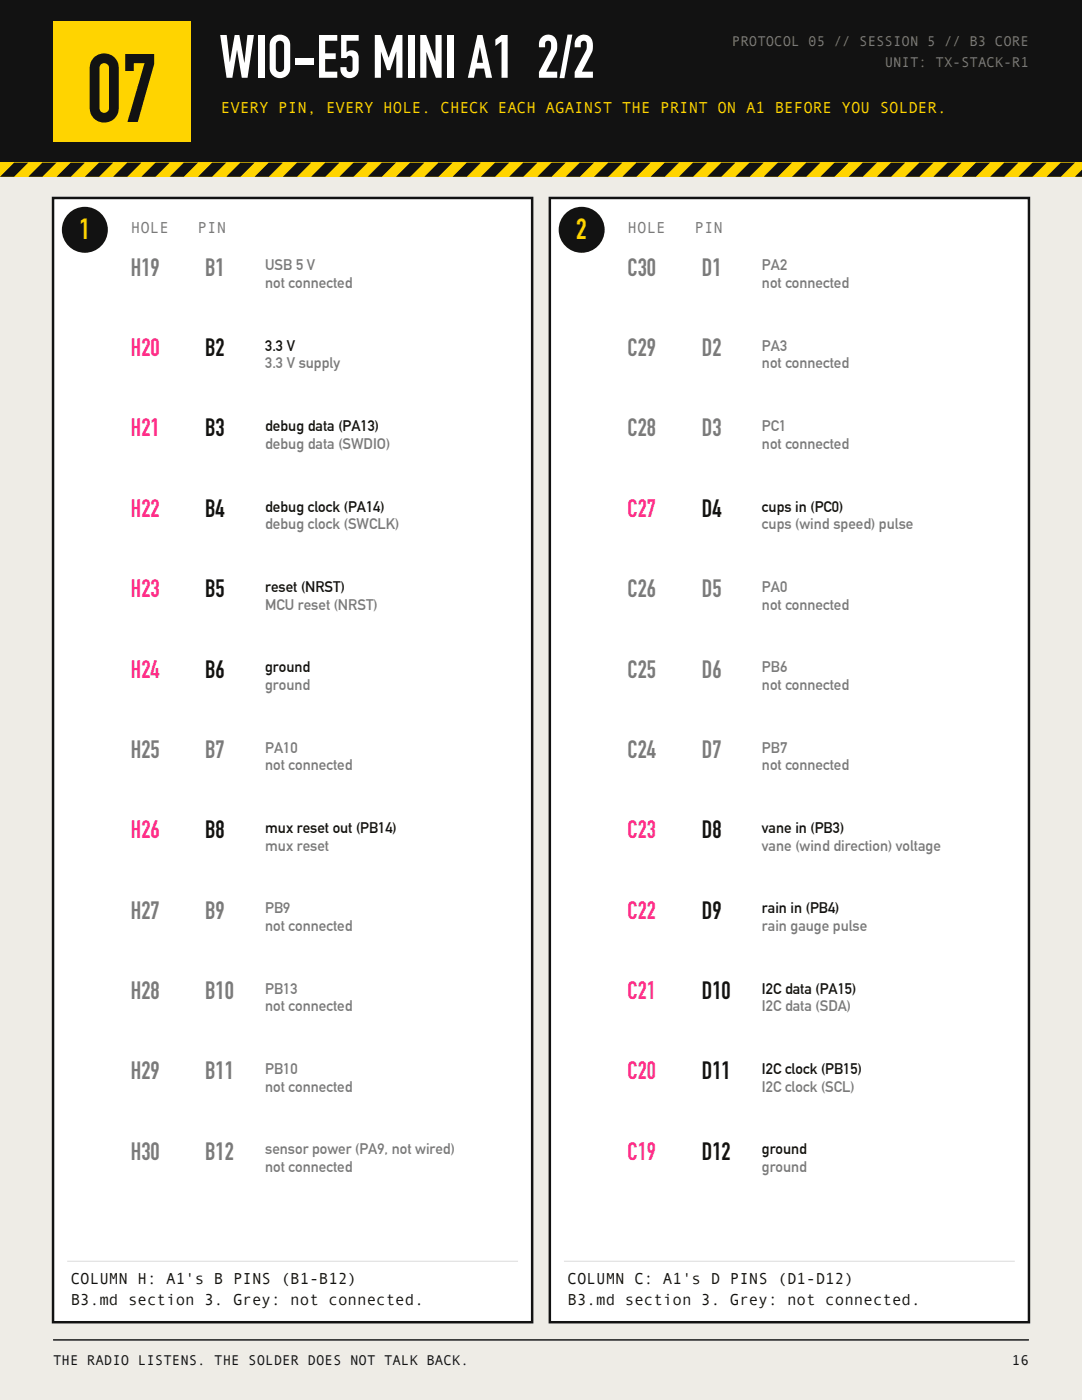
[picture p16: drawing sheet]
<svg xmlns="http://www.w3.org/2000/svg" width="216mm" height="279mm" viewBox="0 0 216 279" stroke-linecap="round" stroke-linejoin="round" font-family="sans-serif">
<defs><g id="words">
<text font-size="19" fill="#121212" x="17.3" y="24.3">07</text>
<text font-size="12" fill="#fff" x="43.7" y="15.5">WIO-E5 MINI A1 2/2</text>
<g font-size="5.7" fill="#ffd400">
<text x="15.9" y="47.8">1</text>
<text x="115" y="47.8">2</text>
</g>
<g font-size="4.9" fill="#7a7a7a">
<text x="26.1" y="55">H19</text>
<text x="40.9" y="55">B1</text>
<text x="125.2" y="55">C30</text>
<text x="140.1" y="55">D1</text>
<text x="125.2" y="71.1">C29</text>
<text x="140.1" y="71.1">D2</text>
<text x="125.2" y="87.1">C28</text>
<text x="140.1" y="87.1">D3</text>
<text x="125.2" y="119.2">C26</text>
<text x="140.1" y="119.2">D5</text>
<text x="125.2" y="135.2">C25</text>
<text x="140.1" y="135.2">D6</text>
<text x="26.1" y="151.3">H25</text>
<text x="40.9" y="151.3">B7</text>
<text x="125.2" y="151.3">C24</text>
<text x="140.1" y="151.3">D7</text>
<text x="26.1" y="183.3">H27</text>
<text x="40.9" y="183.3">B9</text>
<text x="26.1" y="199.4">H28</text>
<text x="40.9" y="199.4">B10</text>
<text x="26.1" y="215.4">H29</text>
<text x="40.9" y="215.4">B11</text>
<text x="26.1" y="231.4">H30</text>
<text x="40.9" y="231.4">B12</text>
</g>
<g font-size="4.9" fill="#ff2e88">
<text x="26.1" y="71.1">H20</text>
<text x="26.1" y="87.1">H21</text>
<text x="26.1" y="103.1">H22</text>
<text x="125.2" y="103.1">C27</text>
<text x="26.1" y="119.2">H23</text>
<text x="26.1" y="135.2">H24</text>
<text x="26.1" y="167.3">H26</text>
<text x="125.2" y="167.3">C23</text>
<text x="125.2" y="183.3">C22</text>
<text x="125.2" y="199.4">C21</text>
<text x="125.2" y="215.4">C20</text>
<text x="125.2" y="231.4">C19</text>
</g>
<g font-size="4.9" fill="#121212">
<text x="40.9" y="71.1">B2</text>
<text x="40.9" y="87.1">B3</text>
<text x="40.9" y="103.1">B4</text>
<text x="140.1" y="103.1">D4</text>
<text x="40.9" y="119.2">B5</text>
<text x="40.9" y="135.2">B6</text>
<text x="40.9" y="167.3">B8</text>
<text x="140.1" y="167.3">D8</text>
<text x="140.1" y="183.3">D9</text>
<text x="140.1" y="199.4">D10</text>
<text x="140.1" y="215.4">D11</text>
<text x="140.1" y="231.4">D12</text>
</g>
<text font-size="3.2" fill="#ffd400" x="44.1" y="22.6">EVERY PIN, EVERY HOLE. CHECK EACH AGAINST THE PRINT ON A1 BEFORE YOU SOLDER.</text>
<g font-size="3.2" fill="#7a7a7a">
<text x="26.1" y="46.6">HOLE</text>
<text x="39.4" y="46.6">PIN</text>
<text x="125.2" y="46.6">HOLE</text>
<text x="138.6" y="46.6">PIN</text>
</g>
<g font-size="3.2" fill="#121212">
<text x="14.1" y="256.3">COLUMN H: A1's B PINS (B1-B12)</text>
<text x="113.2" y="256.3">COLUMN C: A1's D PINS (D1-D12)</text>
<text x="14.1" y="260.3">B3.md section 3. Grey: not connected.</text>
<text x="113.2" y="260.3">B3.md section 3. Grey: not connected.</text>
</g>
<g font-size="3" fill="#7a7a7a">
<text x="52.9" y="54">USB 5 V</text>
<text x="152" y="54">PA2</text>
<text x="52.9" y="57.5">not connected</text>
<text x="152" y="57.5">not connected</text>
<text x="152" y="70">PA3</text>
<text x="52.9" y="73.5">3.3 V supply</text>
<text x="152" y="73.5">not connected</text>
<text x="52.9" y="89.6">debug data (SWDIO)</text>
<text x="152" y="86">PC1</text>
<text x="152" y="89.6">not connected</text>
<text x="52.9" y="105.6">debug clock (SWCLK)</text>
<text x="152" y="105.6">cups (wind speed) pulse</text>
<text x="152" y="118.1">PA0</text>
<text x="52.9" y="121.6">MCU reset (NRST)</text>
<text x="152" y="121.6">not connected</text>
<text x="52.9" y="137.7">ground</text>
<text x="152" y="134.2">PB6</text>
<text x="152" y="137.7">not connected</text>
<text x="52.9" y="150.2">PA10</text>
<text x="52.9" y="153.7">not connected</text>
<text x="152" y="150.2">PB7</text>
<text x="152" y="153.7">not connected</text>
<text x="52.9" y="169.8">mux reset</text>
<text x="152" y="169.8">vane (wind direction) voltage</text>
<text x="52.9" y="182.3">PB9</text>
<text x="52.9" y="185.8">not connected</text>
<text x="152" y="185.8">rain gauge pulse</text>
<text x="52.9" y="198.3">PB13</text>
<text x="52.9" y="201.8">not connected</text>
<text x="152" y="201.8">I2C data (SDA)</text>
<text x="52.9" y="214.3">PB10</text>
<text x="52.9" y="217.9">not connected</text>
<text x="152" y="217.9">I2C clock (SCL)</text>
<text x="52.9" y="230.4">sensor power (PA9, not wired)</text>
<text x="52.9" y="233.9">not connected</text>
<text x="152" y="233.9">ground</text>
</g>
<g font-size="3" fill="#121212">
<text x="52.9" y="70">3.3 V</text>
<text x="52.9" y="86">debug data (PA13)</text>
<text x="52.9" y="102.1">debug clock (PA14)</text>
<text x="152" y="102.1">cups in (PC0)</text>
<text x="52.9" y="118.1">reset (NRST)</text>
<text x="52.9" y="134.2">ground</text>
<text x="52.9" y="166.2">mux reset out (PB14)</text>
<text x="152" y="166.2">vane in (PB3)</text>
<text x="152" y="182.3">rain in (PB4)</text>
<text x="152" y="198.3">I2C data (PA15)</text>
<text x="152" y="214.3">I2C clock (PB15)</text>
<text x="152" y="230.4">ground</text>
</g>
<g font-size="2.8" fill="#7a7a7a">
<text x="146" y="9.2">PROTOCOL 05 // SESSION 5 // B3 CORE</text>
<text x="176.5" y="13.4">UNIT: TX-STACK-R1</text>
</g>
<g font-size="2.8" fill="#121212">
<text x="10.6" y="272.3">THE RADIO LISTENS. THE SOLDER DOES NOT TALK BACK.</text>
<text x="201.9" y="272.3">16</text>
</g>
</g></defs>
<path d="M0 0h215.9v279.4h-215.9z" fill-rule="evenodd" fill="#eeece6"/>
<path d="M0 0h215.9v32.5h-215.9z" fill-rule="evenodd" fill="#121212"/>
<g fill="#ffd400">
<path d="M10.6 4.2h27.5v24h-27.5z" fill-rule="evenodd"/>
<path d="M0 32.5h215.9v2.8h-215.9z" fill-rule="evenodd"/>
</g>
<path d="M0 32.5v2.8" fill="none" stroke="#121212" stroke-width=".2"/>
<g fill="#121212">
<path d="M2.8 32.5h2.8l-2.8 2.8h-2.8z" fill-rule="evenodd"/>
<path d="M8.5 32.5h2.8l-2.8 2.8h-2.9z" fill-rule="evenodd"/>
<path d="M14.1 32.5h2.8l-2.8 2.8h-2.8z" fill-rule="evenodd"/>
<path d="M19.8 32.5h2.8l-2.8 2.8h-2.9z" fill-rule="evenodd"/>
<path d="M25.4 32.5h2.8l-2.8 2.8h-2.8z" fill-rule="evenodd"/>
<path d="M31 32.5h2.9l-2.9 2.8h-2.8z" fill-rule="evenodd"/>
<path d="M36.7 32.5h2.8l-2.8 2.8h-2.8z" fill-rule="evenodd"/>
<path d="M42.3 32.5h2.9l-2.9 2.8h-2.8z" fill-rule="evenodd"/>
<path d="M48 32.5h2.8l-2.8 2.8h-2.8z" fill-rule="evenodd"/>
<path d="M53.6 32.5h2.8l-2.8 2.8h-2.8z" fill-rule="evenodd"/>
<path d="M59.3 32.5h2.8l-2.8 2.8h-2.9z" fill-rule="evenodd"/>
<path d="M62.1 35.3l2.8-2.8h2.8l-2.8 2.8z" fill-rule="evenodd"/>
<path d="M70.6 32.5h2.8l-2.8 2.8h-2.9z" fill-rule="evenodd"/>
<path d="M76.2 32.5h2.8l-2.8 2.8h-2.8z" fill-rule="evenodd"/>
<path d="M81.8 32.5h2.9l-2.9 2.8h-2.8z" fill-rule="evenodd"/>
<path d="M87.5 32.5h2.8l-2.8 2.8h-2.8z" fill-rule="evenodd"/>
<path d="M93.1 32.5h2.9l-2.9 2.8h-2.8z" fill-rule="evenodd"/>
<path d="M98.8 32.5h2.8l-2.8 2.8h-2.8z" fill-rule="evenodd"/>
<path d="M104.4 32.5h2.8l-2.8 2.8h-2.8z" fill-rule="evenodd"/>
<path d="M110.1 32.5h2.8l-2.8 2.8h-2.9z" fill-rule="evenodd"/>
<path d="M115.7 32.5h2.8l-2.8 2.8h-2.8z" fill-rule="evenodd"/>
<path d="M121.4 32.5h2.8l-2.8 2.8h-2.9z" fill-rule="evenodd"/>
<path d="M127 32.5h2.8l-2.8 2.8h-2.8z" fill-rule="evenodd"/>
<path d="M132.6 32.5h2.9l-2.9 2.8h-2.8z" fill-rule="evenodd"/>
<path d="M138.3 32.5h2.8l-2.8 2.8h-2.8z" fill-rule="evenodd"/>
<path d="M143.9 32.5h2.9l-2.9 2.8h-2.8z" fill-rule="evenodd"/>
<path d="M149.6 32.5h2.8l-2.8 2.8h-2.8z" fill-rule="evenodd"/>
<path d="M155.2 32.5h2.8l-2.8 2.8h-2.8z" fill-rule="evenodd"/>
<path d="M160.9 32.5h2.8l-2.8 2.8h-2.9z" fill-rule="evenodd"/>
<path d="M166.5 32.5h2.8l-2.8 2.8h-2.8z" fill-rule="evenodd"/>
<path d="M172.2 32.5h2.8l-2.8 2.8h-2.9z" fill-rule="evenodd"/>
<path d="M177.8 32.5h2.8l-2.8 2.8h-2.8z" fill-rule="evenodd"/>
<path d="M183.4 32.5h2.9l-2.9 2.8h-2.8z" fill-rule="evenodd"/>
<path d="M189.1 32.5h2.8l-2.8 2.8h-2.8z" fill-rule="evenodd"/>
<path d="M194.7 32.5h2.9l-2.9 2.8h-2.8z" fill-rule="evenodd"/>
<path d="M200.4 32.5h2.8l-2.8 2.8h-2.8z" fill-rule="evenodd"/>
<path d="M206 32.5h2.8l-2.8 2.8h-2.8z" fill-rule="evenodd"/>
<path d="M211.7 32.5h2.8l-2.8 2.8h-2.9z" fill-rule="evenodd"/>
<path d="M215.9 32.5v2.8h-1.4z" fill-rule="evenodd"/>
</g>
<path d="M10.6 267.4h194.7" fill="none" stroke="#121212" stroke-width=".28"/>
<path d="M10.6 39.5h95.6v224.4h-95.6z" fill-rule="evenodd" fill="#fff" stroke="#121212" stroke-width=".49"/>
<path d="M13.4 251.7h90" fill="none" stroke="#ddd" stroke-width=".21"/>
<circle cx="16.9" cy="45.9" r="4.6" fill="#121212"/>
<path d="M109.7 39.5h95.6v224.4h-95.6z" fill-rule="evenodd" fill="#fff" stroke="#121212" stroke-width=".49"/>
<path d="M112.5 251.7h90" fill="none" stroke="#ddd" stroke-width=".21"/>
<circle cx="116.1" cy="45.9" r="4.6" fill="#121212"/>
<use href="#words"/>
</svg>
